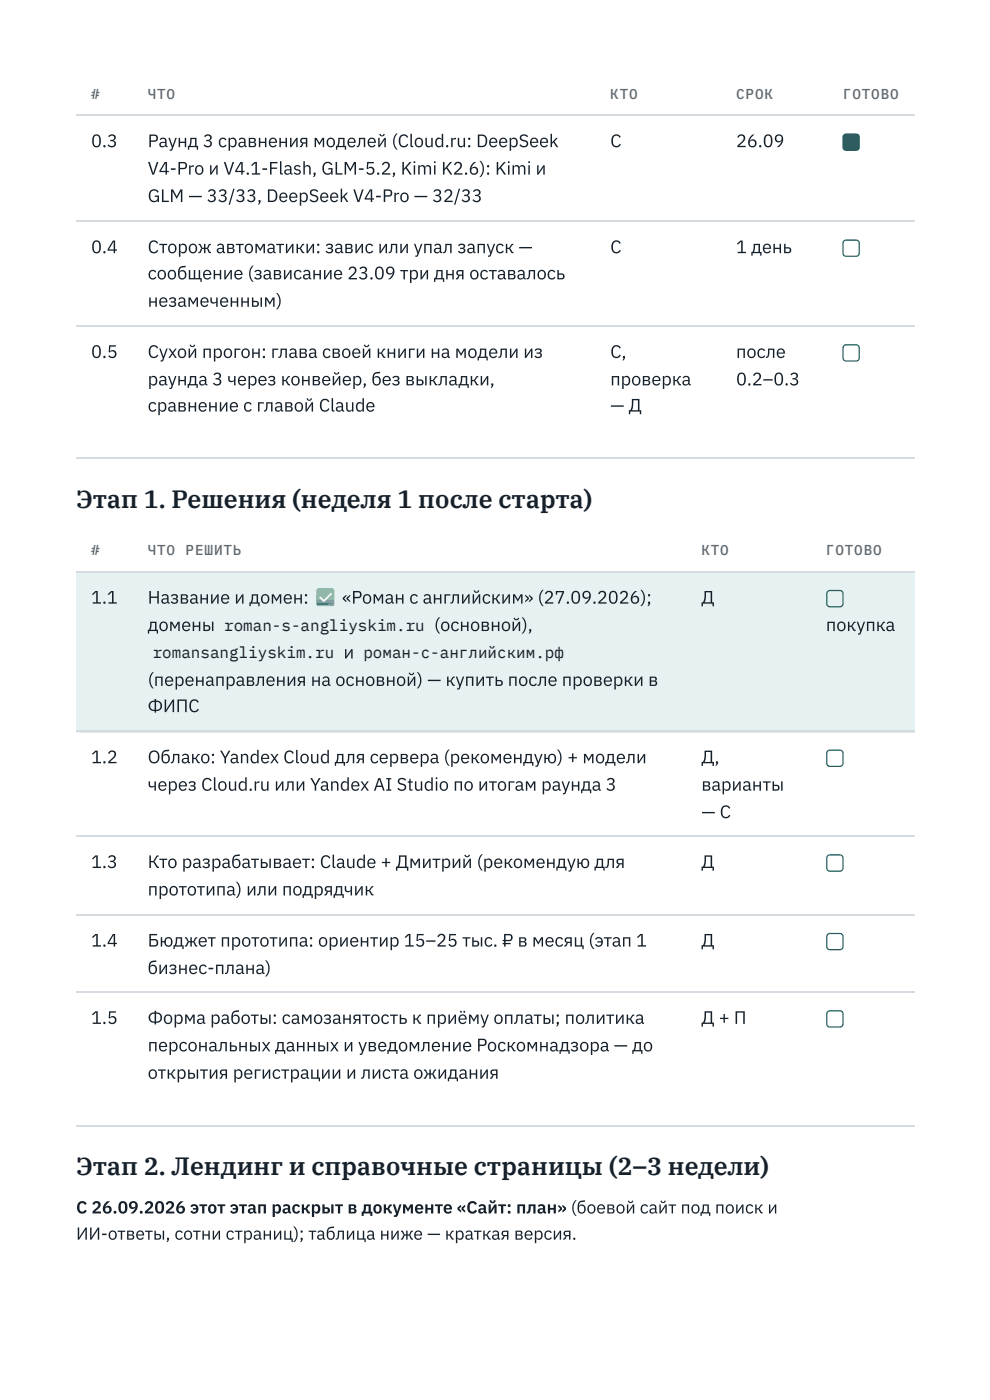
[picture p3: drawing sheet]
<svg xmlns="http://www.w3.org/2000/svg" width="210mm" height="297mm" viewBox="0 0 210 297" stroke-linecap="round" stroke-linejoin="round" font-family="sans-serif">
<defs><g id="words">
<g font-size="5.3" fill="#16202a">
<text x="16.1" y="107.7">Этап 1. Решения (неделя 1 после старта)</text>
<text x="16.1" y="249.2">Этап 2. Лендинг и справочные страницы (2–3 недели)</text>
</g>
<g font-size="3.8" fill="#16202a">
<text x="19.3" y="31.2">0.3</text>
<text x="31.3" y="31.2">Раунд 3 сравнения моделей (Cloud.ru: DeepSeek</text>
<text x="129.4" y="31.2">C</text>
<text x="156.1" y="31.2">26.09</text>
<text x="31.3" y="37">V4-Pro и V4.1-Flash, GLM-5.2, Kimi K2.6): Kimi и</text>
<text x="31.3" y="42.9">GLM — 33/33, DeepSeek V4-Pro — 32/33</text>
<text x="19.3" y="53.7">0.4</text>
<text x="31.3" y="53.7">Сторож автоматики: завис или упал запуск —</text>
<text x="129.4" y="53.7">C</text>
<text x="156.1" y="53.7">1 день</text>
<text x="31.3" y="59.3">сообщение (зависание 23.09 три дня оставалось</text>
<text x="31.3" y="65.1">незамеченным)</text>
<text x="19.3" y="75.9">0.5</text>
<text x="31.3" y="75.9">Сухой прогон: глава своей книги на модели из</text>
<text x="129.4" y="75.9">C,</text>
<text x="156.1" y="75.9">после</text>
<text x="31.3" y="81.8">раунда 3 через конвейер, без выкладки,</text>
<text x="129.4" y="81.8">проверка</text>
<text x="156.1" y="81.8">0.2–0.3</text>
<text x="31.3" y="87.3">сравнение с главой Claude</text>
<text x="129.4" y="87.3">— Д</text>
<text x="19.3" y="128.1">1.1</text>
<text x="31.3" y="128.1">Название и домен: ✅ «Роман с английским» (27.09.2026);</text>
<text x="148.7" y="128.1">Д</text>
<text x="31.3" y="133.9">домены</text>
<text x="175.1" y="133.9">покупка</text>
<text x="31.3" y="145.5">(перенаправления на основной) — купить после проверки в</text>
<text x="31.3" y="151.1">ФИПС</text>
<text x="19.3" y="161.9">1.2</text>
<text x="31.3" y="161.9">Облако: Yandex Cloud для сервера (рекомендую) + модели</text>
<text x="148.7" y="161.9">Д,</text>
<text x="31.3" y="167.7">через Cloud.ru или Yandex AI Studio по итогам раунда 3</text>
<text x="148.7" y="167.7">варианты</text>
<text x="148.7" y="173.6">— C</text>
<text x="19.3" y="184.2">1.3</text>
<text x="31.3" y="184.2">Кто разрабатывает: Claude + Дмитрий (рекомендую для</text>
<text x="148.7" y="184.2">Д</text>
<text x="31.3" y="190">прототипа) или подрядчик</text>
<text x="19.3" y="200.8">1.4</text>
<text x="31.3" y="200.8">Бюджет прототипа: ориентир 15–25 тыс. ₽ в месяц (этап 1</text>
<text x="148.7" y="200.8">Д</text>
<text x="31.3" y="206.6">бизнес-плана)</text>
<text x="19.3" y="217.2">1.5</text>
<text x="31.3" y="217.2">Форма работы: самозанятость к приёму оплаты; политика</text>
<text x="148.7" y="217.2">Д + П</text>
<text x="31.3" y="223">персональных данных и уведомление Роскомнадзора — до</text>
<text x="31.3" y="228.9">открытия регистрации и листа ожидания</text>
</g>
<g font-size="3.7" fill="#16202a">
<text x="16.1" y="257.4">С 26.09.2026 этот этап раскрыт в документе «Сайт: план» (боевой сайт под поиск и</text>
<text x="16.1" y="263">ИИ-ответы, сотни страниц); таблица ниже — краткая версия.</text>
</g>
<g font-size="3.4" fill="#16202a">
<text x="47.5" y="133.9">roman-s-angliyskim.ru (основной),</text>
<text x="32.4" y="139.7">romansangliyskim.ru и роман-с-английским.рф</text>
</g>
<g font-size="3" fill="#5d6977">
<text x="19.3" y="20.9">#</text>
<text x="31.3" y="20.9">ЧТО</text>
<text x="129.4" y="20.9">КТО</text>
<text x="156.1" y="20.9">СРОК</text>
<text x="178.7" y="20.9">ГОТОВО</text>
<text x="19.3" y="117.7">#</text>
<text x="31.3" y="117.7">ЧТО</text>
<text x="39.3" y="117.7">РЕШИТЬ</text>
<text x="148.7" y="117.7">КТО</text>
<text x="175.1" y="117.7">ГОТОВО</text>
</g>
</g></defs>
<path d="M16.1 24.5h177.8M16.1 47h177.8M16.1 69.2h177.8M16.1 97.2h177.8" fill="none" stroke="#d5dbe0" stroke-width=".26"/>
<g fill="#fff">
<path d="M16.8 112.5a2.12 2.12 0 0 1 1.5-.6h173.5a2.12 2.12 0 0 1 2.1 2.1v116.7a2.12 2.12 0 0 1-2.1 2.1h-173.5a2.12 2.12 0 0 1-2.2-2.1v-116.7a2.12 2.12 0 0 1 .7-1.5z"/>
<path d="M16.1 111.9h11.9v9.5h-11.9z"/>
<path d="M28 111.9h117.5v9.5h-117.5z"/>
<path d="M145.5 111.9h26.5v9.5h-26.5z"/>
<path d="M172 111.9h21.9v9.5h-21.9z"/>
</g>
<g fill="#e6f2f1">
<path d="M16.1 121.4h11.9v33.9h-11.9z"/>
<path d="M28 121.4h117.5v33.9h-117.5z"/>
<path d="M145.5 121.4h26.5v33.9h-26.5z"/>
<path d="M172 121.4h21.9v33.9h-21.9z"/>
</g>
<path d="M16.1 121.4h177.9v33.9h-177.9zM16.9 121.4h177.1v33.9h-177.1z" fill-rule="evenodd" fill="#0e6b6a"/>
<g fill="#e6f2f1">
<path d="M16.1 121.4h11.9v33.9h-11.9z"/>
<path d="M28 121.4h117.5v33.9h-117.5z"/>
<path d="M145.5 121.4h26.5v33.9h-26.5z"/>
<path d="M172 121.4h21.9v33.9h-21.9z"/>
</g>
<path d="M16.1 121.3h177.8M16.1 155.2h177.8M16.1 177.4h177.8M16.1 194.1h177.8M16.1 210.5h177.8M16.1 238.8h177.8" fill="none" stroke="#d5dbe0" stroke-width=".26"/>
<g fill="#e6f2f1">
<path d="M46.9 130.7l.7-.3h42.4a1.06 1.06 0 0 1 1 1.1v2.4a1.06 1.06 0 0 1-1 1h-42.4a1.06 1.06 0 0 1-1-1v-2.6z"/>
<path d="M31.5 136.6l.8-.3h38.6a1.06 1.06 0 0 1 1.1 1v2.4a1.06 1.06 0 0 1-1.1 1.1h-38.6a1.06 1.06 0 0 1-1.1-1.1v-2.6z"/>
<path d="M76.2 136.6l.8-.3h42.6a1.06 1.06 0 0 1 1 1v2.4a1.06 1.06 0 0 1-1 1.1h-42.6a1.06 1.06 0 0 1-1.1-1.1l.1-2.6z"/>
</g>
<path d="M178.9 28.6l.5-.2h2.1a.66 .66 0 0 1 .7 .7v2.1a.66 .66 0 0 1-.7 .7h-2.1a.66 .66 0 0 1-.7-.7v-2.1z" fill="#0e6b6a"/>
<path d="M178.9 28.6l.5-.2h2.1a.66 .66 0 0 1 .7 .7v2.1a.66 .66 0 0 1-.7 .7h-2.1a.66 .66 0 0 1-.7-.7v-2.1zM178.9 51.1l.5-.2h2.1a.66 .66 0 0 1 .7 .7v2.1a.66 .66 0 0 1-.7 .7h-2.1a.66 .66 0 0 1-.7-.7v-2.1zM178.9 73.4l.5-.2h2.1a.66 .66 0 0 1 .7 .6v2.1a.66 .66 0 0 1-.7 .7h-2.1a.66 .66 0 0 1-.7-.7v-2.1zM175.5 125.5l.4-.2h2.2a.66 .66 0 0 1 .6 .6v2.2a.66 .66 0 0 1-.6 .6h-2.2a.66 .66 0 0 1-.6-.6v-2.2zM175.5 159.3l.4-.2h2.2a.66 .66 0 0 1 .6 .7v2.1a.66 .66 0 0 1-.6 .7h-2.2a.66 .66 0 0 1-.6-.7v-2.1zM175.5 181.6l.4-.2h2.2a.66 .66 0 0 1 .6 .6v2.2a.66 .66 0 0 1-.6 .6h-2.2a.66 .66 0 0 1-.6-.6v-2.2zM175.5 198.2l.4-.2h2.2a.66 .66 0 0 1 .6 .7v2.1a.66 .66 0 0 1-.6 .7h-2.2a.66 .66 0 0 1-.6-.7v-2.1zM175.5 214.6l.4-.2h2.2a.66 .66 0 0 1 .6 .7v2.1a.66 .66 0 0 1-.6 .7h-2.2a.66 .66 0 0 1-.6-.7v-2.1z" fill="none" stroke="#0e6b6a" stroke-width=".26"/>
<use href="#words"/>
</svg>
